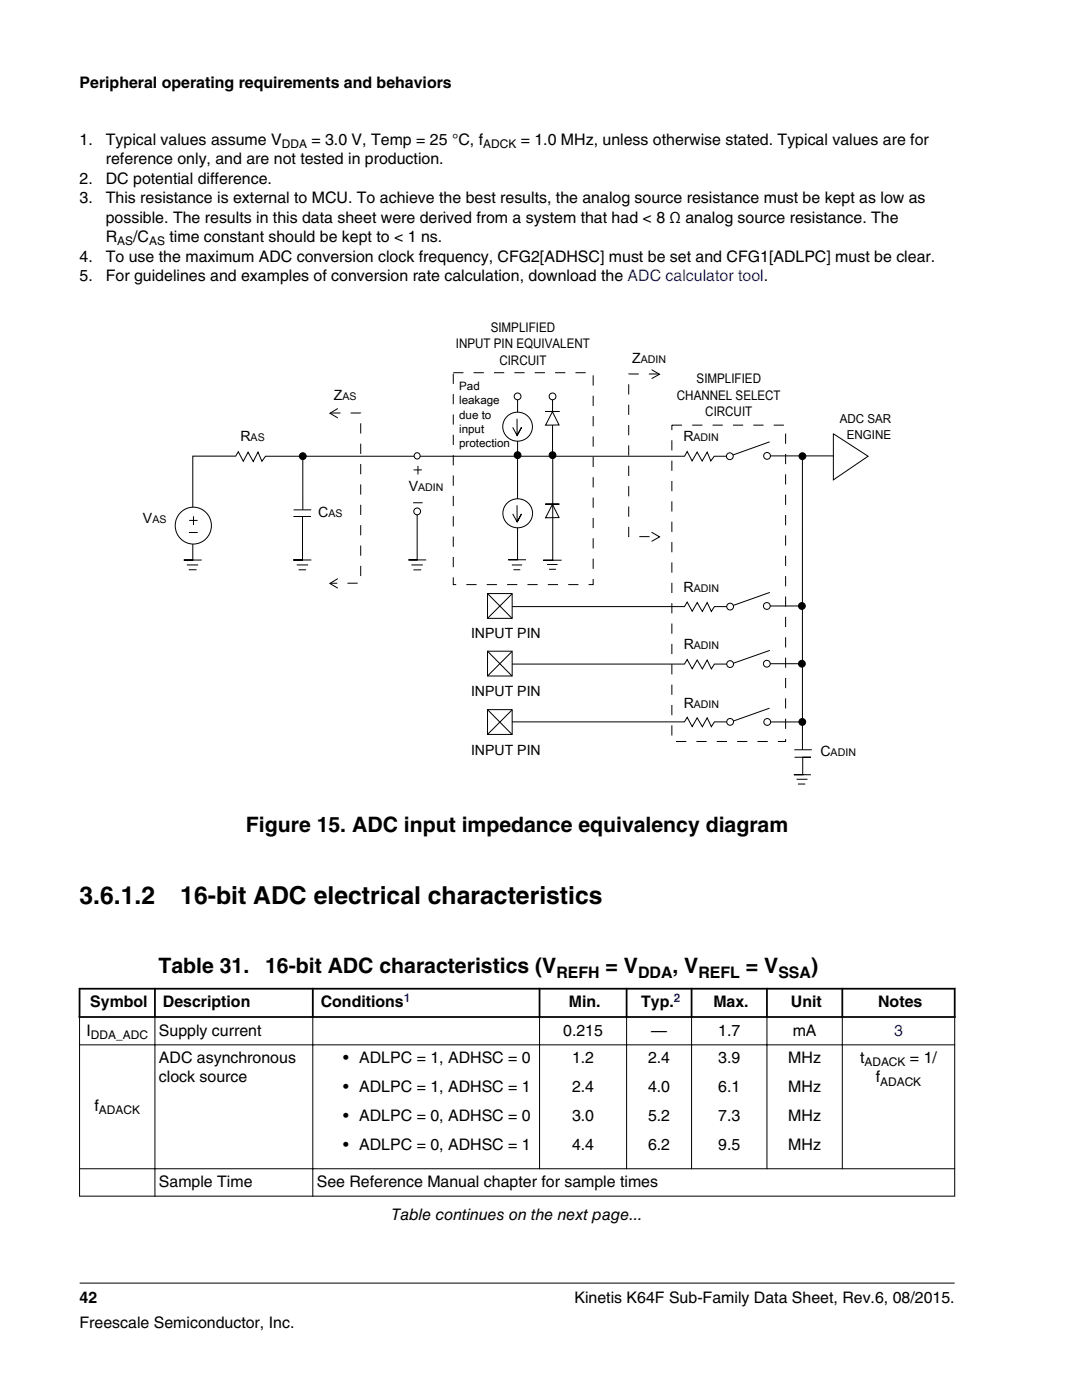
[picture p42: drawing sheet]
<svg xmlns="http://www.w3.org/2000/svg" width="216mm" height="279mm" viewBox="0 0 216 279" stroke-linecap="round" stroke-linejoin="round" font-family="sans-serif">
<defs><g id="words">
<g font-size="4.9">
<text x="15.9" y="180.4">3.6.1.2</text>
<text x="36" y="180.4">16-bit ADC electrical characteristics</text>
</g>
<g font-size="4.2">
<text x="49.1" y="166.1">Figure 15. ADC input impedance equivalency diagram</text>
<text x="31.6" y="194.2">Table 31.</text>
<text x="52.9" y="194.2">16-bit ADC characteristics (V</text>
<text x="120.8" y="194.2">= V</text>
<text x="134.2" y="194.2">, V</text>
<text x="148.8" y="194.2">= V</text>
<text x="161.8" y="194.2">)</text>
</g>
<g font-size="3.2">
<text x="15.9" y="17.5">Peripheral operating requirements and behaviors</text>
<text x="15.9" y="28.9">1.</text>
<text x="21.1" y="28.9">Typical values assume V</text>
<text x="62.1" y="28.9">= 3.0 V, Temp = 25 °C, f</text>
<text x="103.9" y="28.9">= 1.0 MHz, unless otherwise stated. Typical values are for</text>
<text x="21.1" y="32.8">reference only, and are not tested in production.</text>
<text x="15.9" y="36.7">2.</text>
<text x="15.9" y="40.6">3.</text>
<text x="21.1" y="36.7">DC potential difference.</text>
<text x="21.1" y="40.6">This resistance is external to MCU. To achieve the best results, the analog source resistance must be kept as low as</text>
<text x="21.1" y="44.4">possible. The results in this data sheet were derived from a system that had &lt; 8 Ω analog source resistance. The</text>
<text x="15.9" y="52.2">4.</text>
<text x="21.1" y="48.3">R</text>
<text x="21.1" y="52.2">To use the maximum ADC conversion clock frequency, CFG2[ADHSC] must be set and CFG1[ADLPC] must be clear.</text>
<text x="26.6" y="48.3">/C</text>
<text x="33.8" y="48.3">time constant should be kept to &lt; 1 ns.</text>
<text x="15.9" y="56.1">5.</text>
<text x="21.1" y="56.1">For guidelines and examples of conversion rate calculation, download the ADC calculator tool.</text>
<text x="111" y="195.1">REFH</text>
<text x="127.3" y="195.1">DDA</text>
<text x="139.4" y="195.1">REFL</text>
<text x="155.3" y="195.1">SSA</text>
<text x="18" y="201">Symbol</text>
<text x="32.5" y="201">Description</text>
<text x="64" y="201">Conditions</text>
<text x="113.5" y="201">Min.</text>
<text x="127.9" y="201">Typ.</text>
<text x="142.3" y="201">Max.</text>
<text x="157.8" y="201">Unit</text>
<text x="175.2" y="201">Notes</text>
<text x="17.3" y="206.7">I</text>
<text x="31.7" y="206.7">Supply current</text>
<text x="112.4" y="206.7">0.215</text>
<text x="129.9" y="206.7">—</text>
<text x="143.3" y="206.7">1.7</text>
<text x="158.2" y="206.7">mA</text>
<text x="31.7" y="212.1">ADC asynchronous</text>
<text x="68.4" y="212.1">• ADLPC = 1, ADHSC = 0</text>
<text x="114.1" y="212.1">1.2</text>
<text x="129.3" y="212.1">2.4</text>
<text x="143.3" y="212.1">3.9</text>
<text x="157.3" y="212.1">MHz</text>
<text x="171.6" y="212.1">t</text>
<text x="181.6" y="212.1">= 1/</text>
<text x="18.8" y="221.8">f</text>
<text x="31.7" y="216">clock source</text>
<text x="68.4" y="217.9">• ADLPC = 1, ADHSC = 1</text>
<text x="114.1" y="217.9">2.4</text>
<text x="129.3" y="217.9">4.0</text>
<text x="143.3" y="217.9">6.1</text>
<text x="157.3" y="217.9">MHz</text>
<text x="174.7" y="216">f</text>
<text x="68.4" y="223.7">• ADLPC = 0, ADHSC = 0</text>
<text x="114.1" y="223.7">3.0</text>
<text x="129.3" y="223.7">5.2</text>
<text x="143.3" y="223.7">7.3</text>
<text x="157.3" y="223.7">MHz</text>
<text x="68.4" y="229.5">• ADLPC = 0, ADHSC = 1</text>
<text x="114.1" y="229.5">4.4</text>
<text x="129.3" y="229.5">6.2</text>
<text x="143.3" y="229.5">9.5</text>
<text x="157.3" y="229.5">MHz</text>
<text x="31.7" y="236.9">Sample Time</text>
<text x="63.2" y="236.9">See Reference Manual chapter for sample times</text>
<text x="78.1" y="243.4">Table continues on the next page...</text>
<text x="15.9" y="260">42</text>
<text x="114.6" y="260">Kinetis K64F Sub-Family Data Sheet, Rev.6, 08/2015.</text>
<text x="15.9" y="265">Freescale Semiconductor, Inc.</text>
</g>
<text font-size="3.2" fill="#00f" x="178.4" y="206.7">3</text>
<g font-size="2.8">
<text x="126.2" y="72.4">Z</text>
<text x="66.6" y="79.8">Z</text>
<text x="48" y="88.1">R</text>
<text x="136.4" y="88.1">R</text>
<text x="81.5" y="97.9">V</text>
<text x="28.5" y="104.5">V</text>
<text x="63.5" y="103.1">C</text>
<text x="136.4" y="118.1">R</text>
<text x="94" y="127.4">INPUT PIN</text>
<text x="136.4" y="129.6">R</text>
<text x="94" y="138.9">INPUT PIN</text>
<text x="136.4" y="141.3">R</text>
<text x="94" y="150.6">INPUT PIN</text>
<text x="163.7" y="150.9">C</text>
</g>
<g font-size="2.6">
<text x="91" y="69.5">INPUT PIN EQUIVALENT</text>
<text x="97.9" y="66.2">SIMPLIFIED</text>
<text x="99.6" y="72.8">CIRCUIT</text>
<text x="139" y="76.5">SIMPLIFIED</text>
<text x="135.1" y="79.8">CHANNEL SELECT</text>
<text x="140.7" y="83.1">CIRCUIT</text>
</g>
<g font-size="2.5">
<text x="167.6" y="84.4">ADC SAR</text>
<text x="169" y="87.5">ENGINE</text>
</g>
<g font-size="2.4">
<text x="56.2" y="29.6">DDA</text>
<text x="96.4" y="29.6">ADCK</text>
<text x="23.4" y="49">AS</text>
<text x="29.8" y="49">AS</text>
<text x="18.1" y="207.3">DDA_ADC</text>
<text x="172.5" y="212.8">ADACK</text>
<text x="175.6" y="216.6">ADACK</text>
<text x="19.7" y="222.4">ADACK</text>
</g>
<g font-size="2.4" fill="#00f">
<text x="80.6" y="199.9">1</text>
<text x="134.5" y="199.9">2</text>
</g>
<g font-size="2.3">
<text x="91.6" y="77.8">Pad</text>
<text x="91.6" y="80.6">leakage</text>
<text x="91.6" y="83.5">due to</text>
<text x="91.6" y="86.4">input</text>
<text x="91.6" y="89.3">protection</text>
</g>
<g font-size="2.1">
<text x="127.9" y="72.4">ADIN</text>
<text x="68.4" y="79.8">AS</text>
<text x="50" y="88.1">AS</text>
<text x="138.4" y="88.1">ADIN</text>
<text x="83.4" y="97.9">ADIN</text>
<text x="30.4" y="104.5">AS</text>
<text x="65.5" y="103.1">AS</text>
<text x="138.4" y="118.1">ADIN</text>
<text x="138.5" y="129.6">ADIN</text>
<text x="138.5" y="141.3">ADIN</text>
<text x="165.7" y="150.9">ADIN</text>
</g>
</g></defs>
<g fill="none" stroke="#000" stroke-width=".2">
<path d="M145.6 91.1h-3.1l-.7 .9-.7-1.8-1 1.8-1-1.8-1 1.8-1-1.9-.5 1h-83.6l-.7 1-.8-1.9-1 1.9-1-1.8-1 1.8-1-2-.5 .9h-8.5v10.2M37.3 112.7h2.2M37.7 113.7h1.5M38.5 108.6v3.2h-1.8h3.5"/>
<circle cx="38.5" cy="104.9" r="3.6"/>
</g>
<circle cx="145.6" cy="91.1" r=".68" fill="#fff" stroke="#000" stroke-width=".2"/>
<path d="M153.1 91h13.3M153.6 88.2l-7.3 2.6" fill="none" stroke="#000" stroke-width=".2"/>
<circle cx="153.1" cy="91" r=".68" fill="#fff" stroke="#000" stroke-width=".2"/>
<path d="M130 73.8l1.6 .9-1.6 .9M60.4 91v10.7M67.4 81.5l-1.6 1 1.6 .9M166.3 86.6l6.9 4.5-6.9 4.7zM58.6 103.1h3.4h-1.6v8.7h-1.9h3.6M58.6 101.8h3.5M59.2 112.7h2.3M59.6 113.7h1.5M67.4 115.5l-1.6 .9 1.6 1M83.2 102.1v9.6h-1.7h3.5M130 106.2l1.6 .9-1.6 .9" fill="none" stroke="#000" stroke-width=".2"/>
<path d="M90.4 74.4h28v42.3h-28zM131.5 74.6h-6v32.5h6M65.9 82.4h6.1v34h-6.1" fill="none" stroke="#000" stroke-width=".2" stroke-dasharray="2 2" stroke-linecap="butt"/>
<circle cx="60.4" cy="91" r=".68" fill="#000" stroke="#000" stroke-width=".2"/>
<circle cx="83.2" cy="102.1" r=".68" fill="#fff" stroke="#000" stroke-width=".2"/>
<path d="M82.1 112.7h2.3M82.5 113.7h1.5" fill="none" stroke="#000" stroke-width=".2"/>
<circle cx="83.2" cy="91" r=".62" fill="#fff"/>
<g fill="none" stroke="#000" stroke-width=".2">
<path d="M160.1 91v58.7M153 120.9h7M158.5 149.6h3.5M158.5 151.1h3.3h-1.6v3.5h-1.8h3.4M158.9 155.5h2.2M159.2 156.5h1.5"/>
<circle cx="83.2" cy="91" r=".61"/>
</g>
<circle cx="160.1" cy="91" r=".68" fill="#000" stroke="#000" stroke-width=".2"/>
<circle cx="153" cy="120.9" r=".68" fill="#fff" stroke="#000" stroke-width=".2"/>
<circle cx="160" cy="120.9" r=".68" fill="#000" stroke="#000" stroke-width=".2"/>
<path d="M153 132.5h7" fill="none" stroke="#000" stroke-width=".2"/>
<circle cx="153" cy="132.5" r=".68" fill="#fff" stroke="#000" stroke-width=".2"/>
<circle cx="160" cy="132.5" r=".68" fill="#000" stroke="#000" stroke-width=".2"/>
<path d="M153.1 144.1h7" fill="none" stroke="#000" stroke-width=".2"/>
<circle cx="153.1" cy="144.1" r=".68" fill="#fff" stroke="#000" stroke-width=".2"/>
<circle cx="160.1" cy="144.1" r=".68" fill="#000" stroke="#000" stroke-width=".2"/>
<path d="M134.1 84.8h22.7v63.2h-22.7z" fill="none" stroke="#000" stroke-width=".2" stroke-dasharray="2 2" stroke-linecap="butt"/>
<path d="M97.3 118.5h4.9v4.9h-4.9zM97.3 118.5l4.9 4.9M102.2 118.5l-4.9 4.9M97.3 130h4.9v4.9h-4.9zM97.3 130l4.9 4.9M102.2 121.1h34.4l.5-.9 1 1.8 1-1.7 1 1.7 1-1.7 .8 1.7 .7-.9h3.1M102.2 130l-4.9 4.9M97.3 141.6h4.9v5h-4.9zM97.3 141.6l4.9 5M102.2 141.7l-4.9 4.9" fill="none" stroke="#000" stroke-width=".2"/>
<circle cx="145.7" cy="121.1" r=".68" fill="#fff" stroke="#000" stroke-width=".2"/>
<path d="M102.2 132.5h34.4l.5-.9 1 1.9 1-1.8 1 1.8 1-1.8 .8 1.8 .7-1h3.1" fill="none" stroke="#000" stroke-width=".2"/>
<circle cx="145.7" cy="132.5" r=".68" fill="#fff" stroke="#000" stroke-width=".2"/>
<path d="M102.2 144.1h34.4l.5-.9 1 1.8 1-1.7 1 1.7 1-1.7 .8 1.7 .7-.9h3.1" fill="none" stroke="#000" stroke-width=".2"/>
<circle cx="145.7" cy="144.1" r=".68" fill="#fff" stroke="#000" stroke-width=".2"/>
<path d="M110.3 79.1v11.8M153.6 118.2l-7.3 2.6M153.6 129.8l-7.3 2.6M153.5 141.3l-7.2 2.6" fill="none" stroke="#000" stroke-width=".2"/>
<circle cx="110.3" cy="79.1" r=".68" fill="#fff" stroke="#000" stroke-width=".2"/>
<circle cx="110.3" cy="90.8" r=".68" fill="#000" stroke="#000" stroke-width=".2"/>
<path d="M103.3 79.1v11.8" fill="none" stroke="#000" stroke-width=".2"/>
<circle cx="103.3" cy="79.1" r=".68" fill="#fff" stroke="#000" stroke-width=".2"/>
<circle cx="103.3" cy="90.8" r=".68" fill="#000" stroke="#000" stroke-width=".2"/>
<path d="M108.8 82.1h1.4l1.4 2.7-2.7 .1 1.4-2.8h1.3z" fill-rule="evenodd" fill="#fff" stroke="#000" stroke-width=".2"/>
<circle cx="103.3" cy="85.2" r="2.92" fill="#fff"/>
<g fill="none" stroke="#000" stroke-width=".2">
<path d="M103.2 83.6v3.3l.9-1.6-.9 1.6-.9-1.6"/>
<circle cx="103.3" cy="85.1" r="2.93"/>
</g>
<path d="M108.8 100.6h1.4l1.4 2.7h-2.7l1.4-2.7h1.3z" fill-rule="evenodd" fill="#fff" stroke="#000" stroke-width=".2"/>
<path d="M82.5 93.8h1.7M83.4 93v1.7M103.3 90.9v20.8h-1.9h3.5M110.3 91.1v20.7h-1.9h3.7M37.7 106.3h1.8M37.7 103.9h1.7M38.6 103v1.8M82.4 100.3h1.9M102.1 112.8h2.1M102.5 113.7h1.3M109.2 112.7h2M109.6 113.6h1.3" fill="none" stroke="#000" stroke-width=".2"/>
<circle cx="103.3" cy="102.4" r="2.92" fill="#fff"/>
<path d="M103.2 100.8v3.4l.9-1.6-.9 1.6-.9-1.7M106.3 102.4a2.96 2.96 0 0 0-4.3-2.6 2.96 2.96 0 0 0-.5 4.9 2.96 2.96 0 0 0 4.7-1.6l.1-.7" fill="none" stroke="#000" stroke-width=".2"/>
<g fill="#fff">
<path d="M15.9 190.6h174.6v53.9h-174.6z" fill-rule="evenodd"/>
<path d="M16.1 197.5h14.6v5.3h-14.6z" fill-rule="evenodd"/>
<path d="M31.1 197.5h31.1v5.3h-31.1z" fill-rule="evenodd"/>
<path d="M62.6 197.5h44.9v5.3h-44.9z" fill-rule="evenodd"/>
<path d="M107.8 197.5h17.1v5.3h-17.1z" fill-rule="evenodd"/>
<path d="M125.2 197.5h12.6v5.3h-12.6z" fill-rule="evenodd"/>
<path d="M138.2 197.5h14.7v5.3h-14.7z" fill-rule="evenodd"/>
<path d="M153.2 197.5h14.7v5.3h-14.7z" fill-rule="evenodd"/>
<path d="M168.2 197.5h22.1v5.3h-22.1z" fill-rule="evenodd"/>
<path d="M16 203.1h14.8v5.3h-14.8z" fill-rule="evenodd"/>
<path d="M31 203.1h31.3v5.3h-31.3z" fill-rule="evenodd"/>
<path d="M62.5 203.1h45.1v5.3h-45.1z" fill-rule="evenodd"/>
<path d="M107.7 203.1h17.2v5.3h-17.2z" fill-rule="evenodd"/>
<path d="M125.1 203.1h12.8v5.3h-12.8z" fill-rule="evenodd"/>
<path d="M138.1 203.1h14.8v5.3h-14.8z" fill-rule="evenodd"/>
<path d="M153.1 203.1h14.9v5.3h-14.9z" fill-rule="evenodd"/>
<path d="M168.2 203.1h22.2v5.3h-22.2z" fill-rule="evenodd"/>
<path d="M16 208.6h14.8v24.6h-14.8z" fill-rule="evenodd"/>
<path d="M31 208.6h31.3v24.6h-31.3z" fill-rule="evenodd"/>
<path d="M62.5 208.6h45.1v24.6h-45.1z" fill-rule="evenodd"/>
<path d="M107.7 208.6h17.2v24.6h-17.2z" fill-rule="evenodd"/>
<path d="M125.1 208.6h12.8v24.6h-12.8z" fill-rule="evenodd"/>
<path d="M138.1 208.6h14.8v24.6h-14.8z" fill-rule="evenodd"/>
<path d="M153.1 208.6h14.9v24.6h-14.9z" fill-rule="evenodd"/>
<path d="M168.2 208.6h22.2v24.6h-22.2z" fill-rule="evenodd"/>
<path d="M16 233.3h14.8v5.3h-14.8z" fill-rule="evenodd"/>
<path d="M31 233.3h31.3v5.3h-31.3z" fill-rule="evenodd"/>
<path d="M62.5 233.3h127.9v5.3h-127.9z" fill-rule="evenodd"/>
</g>
<path d="M15.7 197.3h175M15.9 197.1v6M30.9 197.1v6M62.4 197.1v6M107.7 197.1v6M125 197.1v6M138 197.1v6M153 197.1v6M168.1 197.1v6M190.5 197.1v6M15.7 203h175" fill="none" stroke="#000" stroke-width=".35"/>
<g fill="none" stroke="#000" stroke-width=".2">
<path d="M15.8 208.5h174.8M15.9 203.1v35.7M30.9 202.8v36M62.4 202.8v36M107.7 202.8v30.5M125 202.8v30.5M138 202.8v30.5M153 202.8v30.5M168.1 202.8v30.5M190.5 203.1v35.7M15.8 233.3h174.8M15.8 238.7h174.8"/>
<path d="M15.9 256.1h174.6"/>
</g>
<use href="#words"/>
</svg>
